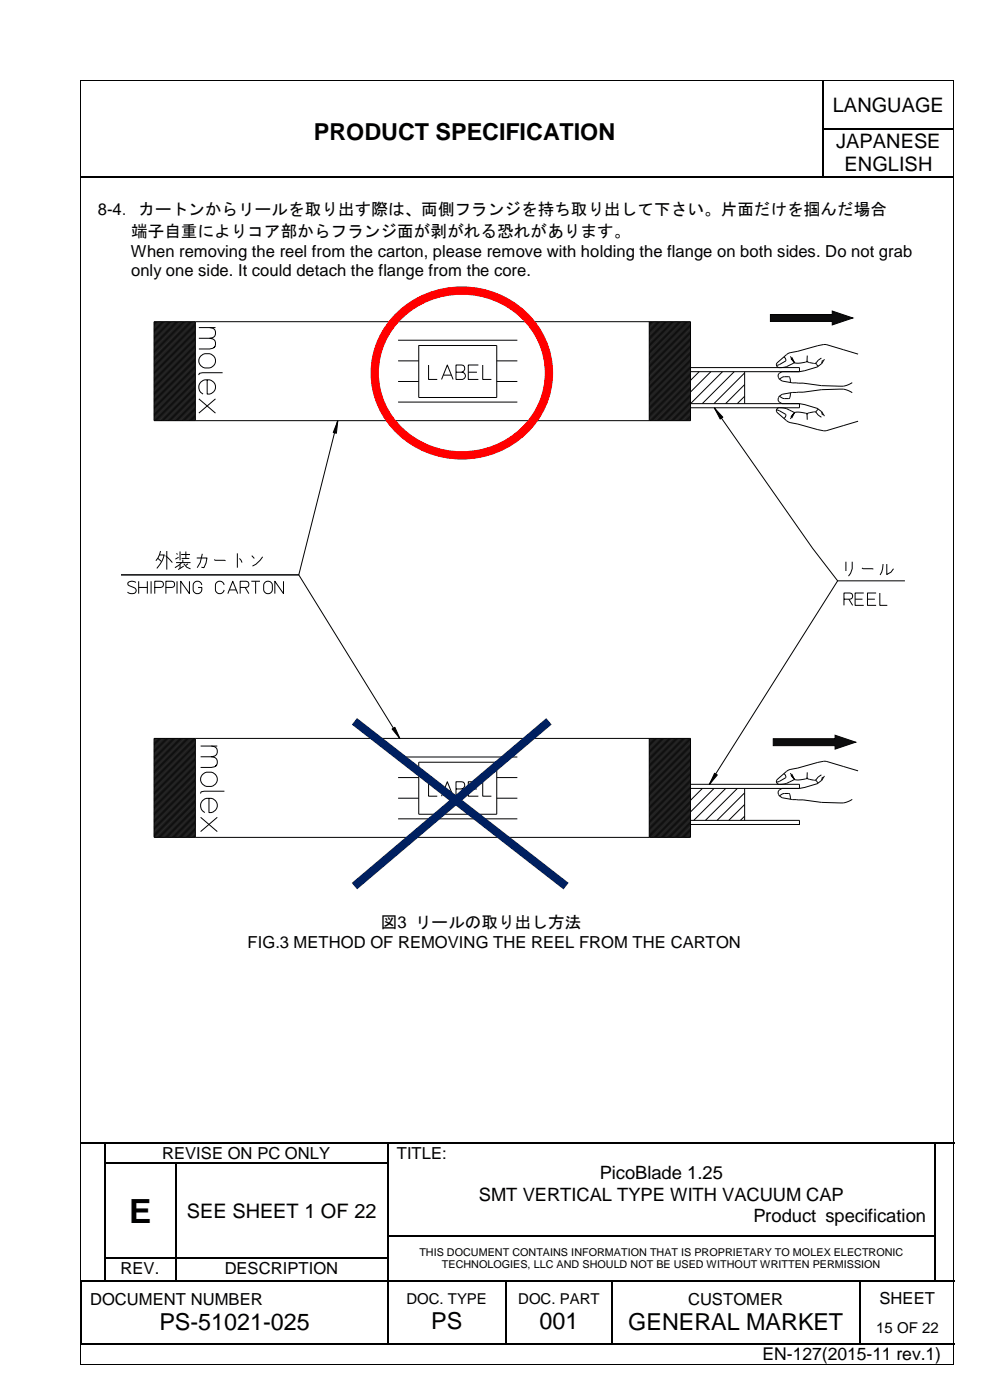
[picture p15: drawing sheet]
<svg xmlns="http://www.w3.org/2000/svg" width="210mm" height="297mm" viewBox="0 0 210 297" stroke-linecap="round" stroke-linejoin="round" font-family="sans-serif">
<defs><g id="words">
<text font-size="7.1" x="27.4" y="259.4">E</text>
<g font-size="5">
<text x="66.6" y="29.6">PRODUCT SPECIFICATION</text>
<text x="91.4" y="282">PS</text>
<text x="114.4" y="282">001</text>
<text x="33.8" y="282.2">PS-51021-025</text>
<text x="133.2" y="282.2">GENERAL MARKET</text>
</g>
<g font-size="4.2">
<text x="176.6" y="23.7">LANGUAGE</text>
<text x="177.3" y="31.5">JAPANESE</text>
<text x="179.1" y="36.3">ENGLISH</text>
<text x="39.6" y="258.4">SEE SHEET 1 OF 22</text>
</g>
<g font-size="3.9">
<text x="127.2" y="250.2">PicoBlade 1.25</text>
<text x="101.5" y="254.7">SMT VERTICAL TYPE WITH VACUUM CAP</text>
<text x="159.7" y="259.2">Product specification</text>
</g>
<text font-size="3.7" x="161.6" y="288.6">EN-127(2015-11 rev.1)</text>
<g font-size="3.5">
<text x="20.8" y="45.6">8-4．カートンからリールを取り出す際は、両側フランジを持ち取り出して下さい。片面だけを掴んだ場合</text>
<text x="27.8" y="50.3">端子自重によりコア部からフランジ面が剥がれる恐れがあります。</text>
<text x="27.7" y="54.5">When removing the reel from the carton, please remove with holding the flange on both sides. Do not grab</text>
<text x="27.8" y="58.6">only one side. It could detach the flange from the core.</text>
<text x="80.7" y="196.8">図3 リールの取り出し方法</text>
<text x="52.5" y="201.2">FIG.3 METHOD OF REMOVING THE REEL FROM THE CARTON</text>
<text x="34.4" y="245.8">REVISE ON PC ONLY</text>
<text x="84.1" y="245.8">TITLE:</text>
<text x="25.6" y="270.4">REV.</text>
<text x="47.6" y="270.4">DESCRIPTION</text>
<text x="19.1" y="276.8">DOCUMENT NUMBER</text>
<text x="145.9" y="276.8">CUSTOMER</text>
<text x="186.5" y="276.6">SHEET</text>
</g>
<g font-size="3.2">
<text x="86.2" y="276.7">DOC. TYPE</text>
<text x="109.9" y="276.7">DOC. PART</text>
<text x="185.8" y="282.8">15 OF 22</text>
</g>
<g font-size="2.3">
<text x="88.9" y="266.5">THIS DOCUMENT CONTAINS INFORMATION THAT IS PROPRIETARY TO MOLEX ELECTRONIC</text>
<text x="93.7" y="269.1">TECHNOLOGIES, LLC AND SHOULD NOT BE USED WITHOUT WRITTEN PERMISSION</text>
</g>
</g></defs>
<g fill="none" stroke="#000" stroke-width=".25">
<path d="M174.6 17.1v10.2M17.2 37.5h157.2M174.6 27.5v9.9M174.7 27.4h27.4M174.7 37.5h27.4M17.2 242.4h4.9M22.2 242.6v4M22.2 246.9v4.8M22.2 252v4.9M22.2 257.1v4.9M22.3 242.4h59.8M22.3 246.8h14.8"/>
<path d="M37.2 246.9v4.8M37.2 252v4.9M37.2 257.1v4.9M37.3 246.8h44.8M82.2 242.6v4M82.2 246.9v4.8M82.2 252v4.9M82.2 257.1v4.9M82.4 242.4h115.7M198.2 242.6v4M198.2 246.9v4.8M198.2 252v4.9"/>
<path d="M198.2 257.1v4.9M198.4 242.4h4M17.2 271.9v13M17.6 271.8h4.5M22.2 262.3v4.6M22.2 267.1v4.6M22.3 267h14.8M22.3 271.8h14.8M37.2 262.3v4.6M37.2 267.1v4.6M37.3 267h44.8M37.3 271.8h44.8"/>
<path d="M82.2 262.3v4.6M82.2 267.1v4.6M82.2 271.9v13M82.4 262.2h115.7M82.4 271.8h24.7M107.2 271.9v13M107.3 271.8h22.3M129.7 271.9v13M129.9 271.8h52.2M182.2 271.9v13M182.4 271.8h15.7M198.2 262.3v4.6"/>
<path d="M198.2 267.1v4.6M198.4 271.8h4M17.3 285.1h64.8M82.4 285.1h24.7M107.3 285.1h22.3M129.9 285.1h52.2M182.4 285.1h20"/>
</g>
<g fill="#000">
<path d="M174.4 27.3h.3v.2h-.3z" fill-rule="evenodd"/>
<path d="M174.4 37.4h.3v.2h-.3z" fill-rule="evenodd"/>
<path d="M22.1 242.3h.2v.3h-.2z" fill-rule="evenodd"/>
<path d="M22.1 246.6h.2v.3h-.2z" fill-rule="evenodd"/>
<path d="M22.1 251.7h.2v.3h-.2z" fill-rule="evenodd"/>
<path d="M22.1 256.9h.2v.2h-.2z" fill-rule="evenodd"/>
<path d="M37.1 246.6h.2v.3h-.2z" fill-rule="evenodd"/>
<path d="M37.1 251.7h.2v.3h-.2z" fill-rule="evenodd"/>
<path d="M37.1 256.9h.2v.2h-.2z" fill-rule="evenodd"/>
<path d="M82.1 242.3h.3v.3h-.3z" fill-rule="evenodd"/>
<path d="M82.1 246.6h.3v.3h-.3z" fill-rule="evenodd"/>
<path d="M82.1 251.7h.3v.3h-.3z" fill-rule="evenodd"/>
<path d="M82.1 256.9h.3v.2h-.3z" fill-rule="evenodd"/>
<path d="M198.1 242.3h.3v.3h-.3z" fill-rule="evenodd"/>
<path d="M198.1 246.6h.3v.3h-.3z" fill-rule="evenodd"/>
<path d="M198.1 251.7h.3v.3h-.3z" fill-rule="evenodd"/>
<path d="M198.1 256.9h.3v.2h-.3z" fill-rule="evenodd"/>
<path d="M17.1 271.7h.2v.2h-.2z" fill-rule="evenodd"/>
<path d="M17.1 271.7h.2v.2h-.2z" fill-rule="evenodd"/>
<path d="M17.3 271.7h.3v.2h-.3z" fill-rule="evenodd"/>
<path d="M22.1 262h.2v.3h-.2z" fill-rule="evenodd"/>
<path d="M22.1 266.9h.2v.2h-.2z" fill-rule="evenodd"/>
<path d="M22.1 271.7h.2v.2h-.2z" fill-rule="evenodd"/>
<path d="M37.1 262h.2v.3h-.2z" fill-rule="evenodd"/>
<path d="M37.1 266.9h.2v.2h-.2z" fill-rule="evenodd"/>
<path d="M37.1 271.7h.2v.2h-.2z" fill-rule="evenodd"/>
<path d="M82.1 262h.3v.3h-.3z" fill-rule="evenodd"/>
<path d="M82.1 266.9h.3v.2h-.3z" fill-rule="evenodd"/>
<path d="M82.1 271.7h.3v.2h-.3z" fill-rule="evenodd"/>
<path d="M107.1 271.7h.2v.2h-.2z" fill-rule="evenodd"/>
<path d="M129.6 271.7h.3v.2h-.3z" fill-rule="evenodd"/>
<path d="M182.1 271.7h.3v.2h-.3z" fill-rule="evenodd"/>
<path d="M198.1 262h.3v.3h-.3z" fill-rule="evenodd"/>
<path d="M198.1 266.9h.3v.2h-.3z" fill-rule="evenodd"/>
<path d="M198.1 271.7h.3v.2h-.3z" fill-rule="evenodd"/>
<path d="M17.1 284.9h.2v.3h-.2z" fill-rule="evenodd"/>
<path d="M17.1 284.9h.2v.3h-.2z" fill-rule="evenodd"/>
<path d="M82.1 284.9h.3v.3h-.3z" fill-rule="evenodd"/>
<path d="M107.1 284.9h.2v.3h-.2z" fill-rule="evenodd"/>
<path d="M129.6 284.9h.3v.3h-.3z" fill-rule="evenodd"/>
<path d="M182.1 284.9h.3v.3h-.3z" fill-rule="evenodd"/>
</g>
<g fill="none" stroke="#000" stroke-width=".21">
<path d="M32.7 68.2h113.7v21h-113.7zM32.9 68.2l-.2 .3M33.1 68.2l-.4 .5M33.4 68.2l-.7 .8M33.6 68.2l-.9 1M33.9 68.2l-1.2 1.3M34.1 68.2l-1.4 1.5M34.4 68.2l-1.7 1.8M34.6 68.2l-1.9 2M34.9 68.2l-2.2 2.3M35.1 68.2l-2.4 2.5M35.4 68.2l-2.7 2.7"/>
<path d="M35.6 68.2l-2.9 3M35.9 68.2l-3.2 3.2M36.1 68.2l-3.4 3.5M36.4 68.2l-3.7 3.7M36.6 68.2l-3.9 4M36.9 68.2l-4.2 4.2M37.1 68.2l-4.4 4.5M37.4 68.2l-4.7 4.7M37.6 68.2l-4.9 5M37.8 68.2l-5.1 5.2M38.1 68.2l-5.4 5.5M38.3 68.2l-5.6 5.7"/>
<path d="M38.6 68.2l-5.9 6M38.8 68.2l-6.1 6.2M39.1 68.2l-6.4 6.5M39.3 68.2l-6.6 6.7M39.6 68.2l-6.9 7M39.8 68.2l-7.1 7.2M40.1 68.2l-7.4 7.4M40.3 68.2l-7.6 7.7M40.6 68.2l-7.9 7.9M40.8 68.2l-8.1 8.2M41.1 68.2l-8.4 8.4M41.3 68.2l-8.6 8.7"/>
<path d="M41.4 79.8l-8.7 8.7M41.4 79.5l-8.7 8.8M41.4 79.3l-8.7 8.7M41.4 79l-8.7 8.8M41.4 78.8l-8.7 8.7M41.4 78.5l-8.7 8.8M41.4 78.3l-8.7 8.7M41.4 78l-8.7 8.8M41.4 77.8l-8.7 8.7M41.4 77.5l-8.7 8.8M41.4 77.3l-8.7 8.7M41.4 77l-8.7 8.8"/>
<path d="M41.4 76.8l-8.7 8.7M41.4 76.6l-8.7 8.7M41.4 76.3l-8.7 8.8M41.4 76.1l-8.7 8.7M41.4 75.8l-8.7 8.8M41.4 75.6l-8.7 8.7M41.4 75.3l-8.7 8.8M41.4 75.1l-8.7 8.7M41.4 74.8l-8.7 8.8M41.4 74.6l-8.7 8.7M41.4 74.3l-8.7 8.8M41.4 74.1l-8.7 8.7"/>
<path d="M41.4 73.8l-8.7 8.8M41.4 73.6l-8.7 8.7M41.4 73.3l-8.7 8.8M41.4 73.1l-8.7 8.7M41.4 72.8l-8.7 8.8M41.4 72.6l-8.7 8.7M41.4 72.3l-8.7 8.8M41.4 72.1l-8.7 8.7M41.4 71.9l-8.7 8.7M41.4 71.6l-8.7 8.7M41.4 71.4l-8.7 8.7M41.4 71.1l-8.7 8.8"/>
<path d="M41.4 70.9l-8.7 8.7M41.4 70.6l-8.7 8.8M41.4 70.4l-8.7 8.7M41.4 70.1l-8.7 8.8M41.4 69.9l-8.7 8.7M41.4 69.6l-8.7 8.8M41.4 69.4l-8.7 8.7M41.4 69.1l-8.7 8.8M41.4 68.9l-8.7 8.7M41.4 68.6l-8.7 8.8M41.4 68.4l-8.7 8.7M41.4 68.2v21"/>
<path d="M42.2 69.5h2.2a1.14 1.14 0 0 1 1.3 1.1 1.14 1.14 0 0 1-1.3 1.2l.7 .1a1.07 1.07 0 0 1 .5 1.6M42.5 75.5a1.79 1.79 0 0 1 2.1-.5 1.79 1.79 0 0 1 1.1 1.8 1.79 1.79 0 0 1-2 1.3 1.79 1.79 0 0 1-1.5-1.8zM44.4 71.8h-2.2M45.3 73.8l.3-.3-.5 .4-.7 .1h-2.2M45.7 69.5h-1.3M47.2 79.1h-4.3l-.6 .1-.1 .4M88.8 73.3h16.5v11h-16.5zM88.8 76.6h-4.4M90.9 77.4v3.1h1.8M95.7 79.6h-1.7M97.9 79a.77 .77 0 0 0 .6-.8 .77 .77 0 0 0-.7-.8h-1.1v3.1h1.4a.77 .77 0 0 0 .6-.8 .77 .77 0 0 0-.8-.7h-1.2M101.1 79h-1.8"/>
<path d="M101.4 77.4h-2.1v3.1h2.1M102.3 77.4v3.1h1.9M109.7 76.6h-4.4M109.7 72.2h-25.3M137.6 68.2v21M137.8 68.2l-.2 .2M138.1 68.2l-.5 .5M138.3 68.2l-.7 .7M138.6 68.2l-1 .9M138.8 68.2l-1.2 1.2M139 68.2l-1.4 1.4M139.3 68.2l-1.7 1.7"/>
<path d="M139.5 68.2l-1.9 1.9M139.8 68.2l-2.2 2.2M140 68.2l-2.4 2.4M140.3 68.2l-2.7 2.7M140.5 68.2l-2.9 2.9M140.8 68.2l-3.2 3.2M141 68.2l-3.4 3.4M141.3 68.2l-3.7 3.7M141.5 68.2l-3.9 3.9M141.8 68.2l-4.2 4.2M142 68.2l-4.4 4.4M142.3 68.2l-4.7 4.7"/>
<path d="M142.5 68.2l-4.9 4.9M142.8 68.2l-5.2 5.2M143 68.2l-5.4 5.4M143.3 68.2l-5.7 5.7M143.5 68.2l-5.9 5.9M143.7 68.2l-6.1 6.1M144 68.2l-6.4 6.4M144.2 68.2l-6.6 6.6M144.5 68.2l-6.9 6.9M144.7 68.2l-7.1 7.1M145 68.2l-7.4 7.4M145.2 68.2l-7.6 7.6"/>
<path d="M145.5 68.2l-7.9 7.9M145.7 68.2l-8.1 8.1M146 68.2l-8.4 8.4M146.2 68.2l-8.6 8.6M146.4 79.9l-8.8 8.8M146.4 79.7l-8.8 8.8M146.4 79.5l-8.8 8.7M146.4 79.2l-8.8 8.8M146.4 79l-8.8 8.7M146.4 78.7l-8.8 8.8M146.4 78.5l-8.8 8.7M146.4 78.2l-8.8 8.8"/>
<path d="M146.4 77.7l-8.8 8.8M146.4 77.5l-8.8 8.7M146.4 77.2l-8.8 8.8M146.4 77l-8.8 8.7M146.4 76.7l-8.8 8.8M146.4 76.5l-8.8 8.7M146.4 76.2l-8.8 8.8M146.4 76l-8.8 8.7M146.4 75.7l-8.8 8.8M146.4 75.5l-8.8 8.7M146.4 75.2l-8.8 8.8M146.4 75l-8.8 8.7"/>
<path d="M146.4 74.7l-8.8 8.8M146.4 74.5l-8.8 8.8M146.4 74.3l-8.8 8.7M146.4 74l-8.8 8.8M146.4 73.8l-8.8 8.7M146.4 73.5l-8.8 8.8M146.4 73.3l-8.8 8.7M146.4 73l-8.8 8.8M146.4 72.8l-8.8 8.7M146.4 72.5l-8.8 8.8M146.4 72.3l-8.8 8.7M146.4 72l-8.8 8.8"/>
<path d="M146.4 71.8l-8.8 8.7M146.4 71.5l-8.8 8.8M146.4 71.3l-8.8 8.7M146.4 71l-8.8 8.8M146.4 70.8l-8.8 8.7M146.4 70.5l-8.8 8.8M146.4 70.3l-8.8 8.7M146.4 70l-8.8 8.8M146.4 69.8l-8.8 8.8M146.4 69.6l-8.8 8.7M146.4 69.3l-8.8 8.8M146.4 69.1l-8.8 8.7"/>
<path d="M146.4 68.8l-8.8 8.8M146.4 68.6l-8.8 8.7M146.4 68.3l-8.8 8.8M148.2 78.9l-10.4 10.3M150.7 78.9l-10.4 10.3M153.2 78.9l-10.4 10.3M155.7 78.9l-6.8 6.7M157.9 79.1l-6.5 6.5M157.9 78.9v6.7M165.8 78.9l-.5 .3a.89 .89 0 0 0 0 1.3l.5 .3 2.3 .4 2.2 .1a29.9 29.9 0 0 0 8.8 .6l1.6-.7M166.2 75.7l.3 .3 .1 .6-1.4 .8-.6 .1M167.6 75.6l.8 1.4-.7-.9"/>
<path d="M167.7 74.8l-.9 .4-2.1 1.8a.71 .71 0 0 0 .1 .9 .71 .71 0 0 0 .8 .1 5.4 5.4 0 0 0 2.8-1M167.9 75.8l.5 1.2M169.5 78.9v-.9h-23.1l-8.8 8.7M169.5 78.9h-23.1M171.1 76.6l.1 .2M171.1 76.5v.1a1.8 1.8 0 0 1-1.5 .4h-1.2M171.1 76.5l.1 .3 .4 .1 1.2 .2 .3-.2M171.1 75.4v1.1M173.1 76.9v.4l.4 .4M174.1 76l-1 .9M174.2 77.1l-.9 .7-3.8 1.1M174.4 76.4l-.2 .7"/>
<path d="M174.8 76.2l-.6 .9M175.3 73.1h-.6l-1.3 .2-5.7 1.5M175.3 73.1l6.6 2M41.4 89.2h-.1M41.4 88.9l-.3 .3M41.4 88.7l-.6 .5M41.4 88.4l-.8 .8M41.4 88.2l-1 1M41.4 87.9l-1.3 1.3M41.4 87.7l-1.5 1.5M41.4 87.4l-1.8 1.8M41.4 87.2l-2 2"/>
<path d="M41.4 86.9l-2.3 2.3M41.4 86.7l-2.5 2.5M41.4 86.4l-2.8 2.8M41.4 86.2l-3 3M41.4 85.9l-3.3 3.3M41.4 85.7l-3.5 3.5M41.4 85.5l-3.8 3.7M41.4 85.2l-4 4M41.4 85l-4.3 4.2M41.4 84.7l-4.5 4.5M41.4 84.5l-4.8 4.7M41.4 84.2l-5 5"/>
<path d="M41.4 84l-5.3 5.2M41.4 83.7l-5.5 5.5M41.4 83.5l-5.7 5.7M41.4 83.2l-6 6M41.4 83l-6.2 6.2M41.4 82.7l-6.5 6.5M41.4 82.5l-6.7 6.7M41.4 82.2l-7 7M41.4 82l-7.2 7.2M41.4 81.7l-7.5 7.5M41.4 81.5l-7.7 7.7M41.4 81.3l-8 7.9"/>
<path d="M41.4 81l-8.2 8.2M41.4 80.8l-8.5 8.4M41.4 80.5l-8.7 8.7M41.4 80.3l-8.7 8.7M41.4 80l-8.7 8.8M42.2 84.6l3.5 3M43.9 80.6v3a1.53 1.53 0 0 0 1.8-1.3 1.53 1.53 0 0 0-1.3-1.7 1.78 1.78 0 0 0-2.2 1.2 1.6 1.6 0 0 0 .8 1.8M45.7 84.6l-3.5 3M71.6 89.2l-8.3 32.8h-37.6h37.6l21.4 34.7M88.8 80.9h-4.4M96.1 80.5l-1.3-3.1-1.2 3.1M109.7 80.9h-4.4"/>
<path d="M109.7 85.3h-25.3M146.4 89.1l-.1 .1M146.4 88.9l-.4 .3M146.4 88.6l-.6 .6M146.4 88.4l-.9 .8M146.4 88.1l-1.1 1.1M146.4 87.9l-1.4 1.3M146.4 87.6l-1.6 1.6M146.4 87.4l-1.9 1.8M146.4 87.1l-2.1 2.1M146.4 86.9l-2.4 2.3M146.4 86.6l-2.6 2.6"/>
<path d="M146.4 86.4l-2.9 2.8M146.4 86.1l-3.1 3.1M146.4 85.9l-3.4 3.3M146.4 85.4l-3.8 3.8M146.4 85.1l-4.1 4.1M146.4 84.9l-4.3 4.3M146.4 84.7l-4.6 4.5M146.4 84.4l-4.8 4.8M146.4 84.2l-5.1 5M146.4 83.9l-5.3 5.3M146.4 83.7l-5.6 5.5M146.4 83.4l-5.8 5.8"/>
<path d="M146.4 82.9l-6.3 6.3M146.4 82.7l-6.6 6.5M146.4 82.4l-6.8 6.8M146.4 82.2l-7.1 7M146.4 81.9l-7.3 7.3M146.4 81.7l-7.6 7.5M146.4 81.4l-7.8 7.8M146.4 81.2l-8.1 8M146.4 80.9l-8.3 8.3M146.4 80.4l-8.8 8.8M146.4 80.2l-8.8 8.7M151.4 86.5l20.9 29.8 5.3 6.9h14.3"/>
<path d="M157.9 84.1l-1.6 1.5M157.9 81.6l-4.1 4M164.6 87l.6 .1 1.4 .8-.1 .5-.3 .4M165.2 80.4l.8-.4 1.2-.1a.94 .94 0 0 1 .3 1.2M167.5 83.3a.91 .91 0 0 1-.3 1.3l-1.1-.1-.9-.5M167.7 88.4l.7-.9-.8 1.4M168.4 87.5l-.1-.1a4.4 4.4 0 0 0-3.4-.8l-.3 .4 .1 .5 2.3 1.9 .7 .3M168.4 87.5h1.6l.9 .2 .2 .3M168.4 87.5l-.5 1.2M169.5 85.6l3.8 1 .9 .7M169.5 85.6v.9h-23.1M169.5 85.6h-23.1"/>
<path d="M171.1 89v.1M171.2 87.7l-.1 .2M173.1 87.6l-.3-.3-1.5 .4-.2 .2v1.1M173.1 87.6l.4 .5 .6 .4M173.5 86.8l-.4 .4v.4M174.2 87.3l.6 1M174.2 87.3l.2 .8M180.7 83.3l-1.7-.7a36.6 36.6 0 0 0-8.7 .6l-2.6 .1-1.9 .3-.6 .5a.91 .91 0 0 0 .1 1.2l.5 .3M181.9 89.4l-7 2-1.5-.3-5.7-1.4M33.5 118.5l.7 .6M33.8 117.7h1a6.2 6.2 0 0 1-1.5 2.9M34 116.9l-.5 1.5-.5 .6"/>
<path d="M35.1 117.9l1.4 1.5M35.4 116.9v3.9M37.4 117.4l.2 .2M37.9 118.2l-.7 .4M38.2 117v1.9M38.2 119.7v.9M38.5 119.4l-1.4 1M38.8 118.7v.7M39 119.6l.6 .7 .8 .4M39.4 117v1.5M39.8 119.6l-.4 .4M40.1 118.5h-1.6"/>
<path d="M40.3 117.6h-1.9M40.4 119.4h-3.1M41.7 118.4h2.2l-.2 1.1-.5 .9-.5-.1M42.9 117.5l-.5 1.9-.6 1M45.4 118.7l.2 .2 2.2 .1M50.3 117.4v3M50.8 118.5l.5 .9M53.4 117.9l.5 .6M55.7 118.1l-1.4 1.6-.8 .4M179.3 119.2v1.9M180.7 119.2v1.5l-.4 .9-.4 .6M187.2 119.7l-.3 1.7-.3 .6"/>
<path d="M188 119.7v2.2l.9-.5 .5-.7M28.8 123.6a1.17 1.17 0 0 0-1.7 .2l.3 .4 1.1 .5a.65 .65 0 0 1 .4 .8 .65 .65 0 0 1-.7 .4h-.8l-.4-.3M29.4 123.3v2.6M31.2 124.6h-1.8M31.2 123.3v2.6M32 123.3v2.6M32.8 124.6h1.3a.66 .66 0 0 0 .6-.6 .66 .66 0 0 0-.6-.7h-1.3v2.6M35.2 124.6h1.2a.66 .66 0 0 0 .6-.6 .66 .66 0 0 0-.6-.7h-1.2v2.6M37.5 123.3v2.6M39 120.1l-1.2 .7M40.2 123.3v2.6l-1.9-2.6v2.6M42.8 124.1a.93 .93 0 0 0-.9-.8 .93 .93 0 0 0-.9 .8v1.1a.96 .96 0 0 0 1.2 .7 .96 .96 0 0 0 .6-1.3h-.8"/>
<path d="M47.5 124.1a.93 .93 0 0 0-.9-.8 .93 .93 0 0 0-.9 .8v1.1a.93 .93 0 0 0 .9 .8 .93 .93 0 0 0 .9-.8M50.1 125.2h-1.5M50.4 125.9l-1.1-2.6-1 2.6M50.9 124.6h1.3a.66 .66 0 0 0 .6-.6 .66 .66 0 0 0-.6-.7h-1.3v2.6M52 124.6l.8 1.3M54.2 123.3v2.6M55.1 123.3h-1.8M56.1 123.6a.93 .93 0 0 1 1-.3 .93 .93 0 0 1 .6 .8v1.1a.93 .93 0 0 1-.9 .8 .93 .93 0 0 1-.9-.8v-1.1zM60.1 123.3v2.6l-1.8-2.6v2.6M177.6 123.2l-27.3 43.2M178.9 127.1h1.3a.66 .66 0 0 0 .6-.6 .66 .66 0 0 0-.6-.7h-1.3v2.6M180 127.1l.8 1.3"/>
<path d="M182.7 120.5l.3 .2h2.2M182.9 127.1h-1.6M183.1 125.8h-1.8v2.6h1.8M185.5 127.1h-1.6M185.7 125.8h-1.8v2.6h1.8M186.5 125.8v2.6h1.6M32.7 156.7h113.7v21h-113.7zM32.8 156.7l-.1 .1M33.1 156.7l-.4 .4M33.3 156.7l-.6 .6M33.6 156.7l-.9 .9M33.8 156.7l-1.1 1.1"/>
<path d="M34.1 156.7l-1.4 1.4M34.3 156.7l-1.6 1.6M34.6 156.7l-1.9 1.9M34.8 156.7l-2.1 2.1M35.1 156.7l-2.4 2.3M35.3 156.7l-2.6 2.6M35.6 156.7l-2.9 2.8M35.8 156.7l-3.1 3.1M36 156.7l-3.3 3.3M36.3 156.7l-3.6 3.6M36.5 156.7l-3.8 3.8M36.8 156.7l-4.1 4.1"/>
<path d="M37 156.7l-4.3 4.3M37.3 156.7l-4.6 4.6M37.5 156.7l-4.8 4.8M37.8 156.7l-5.1 5.1M38 156.7l-5.3 5.3M38.3 156.7l-5.6 5.6M38.5 156.7l-5.8 5.8M38.8 156.7l-6.1 6.1M39 156.7l-6.3 6.3M39.3 156.7l-6.6 6.6M39.5 156.7l-6.8 6.8M39.8 156.7l-7.1 7"/>
<path d="M40 156.7l-7.3 7.3M40.3 156.7l-7.6 7.5M40.5 156.7l-7.8 7.8M40.7 156.7l-8 8M41 156.7l-8.3 8.3M41.2 156.7l-8.5 8.5M41.4 159.9l-8.7 8.8M41.4 159.7l-8.7 8.7M41.4 159.4l-8.7 8.8M41.4 159.2l-8.7 8.8M41.4 159l-8.7 8.7M41.4 158.7l-8.7 8.8"/>
<path d="M41.4 158.5l-8.7 8.7M41.4 158.2l-8.7 8.8M41.4 158l-8.7 8.7M41.4 157.7l-8.7 8.8M41.4 157.5l-8.7 8.7M41.4 157.2l-8.7 8.8M41.4 157l-8.7 8.7M41.4 156.7l-8.7 8.8M41.4 156.7v21M42.5 158.3h2.3a1.15 1.15 0 0 1 1.3 1.1 1.15 1.15 0 0 1-1.3 1.1 1.14 1.14 0 0 1 1.1 .6 1.14 1.14 0 0 1 0 1.2M46.1 158.3h-1.3M137.6 156.7v21"/>
<path d="M137.7 156.7l-.1 .1M138 156.7l-.4 .3M138.2 156.7l-.6 .6M138.5 156.7l-.9 .8M138.7 156.7l-1.1 1M139 156.7l-1.4 1.3M139.2 156.7l-1.6 1.5M139.5 156.7l-1.9 1.8M139.7 156.7l-2.1 2M140 156.7l-2.4 2.3M140.2 156.7l-2.6 2.5M140.5 156.7l-2.9 2.8"/>
<path d="M140.7 156.7l-3.1 3M141 156.7l-3.4 3.3M141.2 156.7l-3.6 3.5M141.5 156.7l-3.9 3.8M141.7 156.7l-4.1 4M142 156.7l-4.4 4.3M142.2 156.7l-4.6 4.5M142.4 156.7l-4.8 4.8M142.7 156.7l-5.1 5M142.9 156.7l-5.3 5.2M143.2 156.7l-5.6 5.5M143.4 156.7l-5.8 5.7"/>
<path d="M143.7 156.7l-6.1 6M143.9 156.7l-6.3 6.2M144.2 156.7l-6.6 6.5M144.4 156.7l-6.8 6.7M144.7 156.7l-7.1 7M144.9 156.7l-7.3 7.2M145.2 156.7l-7.6 7.5M145.4 156.7l-7.8 7.7M145.7 156.7l-8.1 8M145.9 156.7l-8.3 8.2M146.2 156.7l-8.6 8.5M146.4 159.9l-8.8 8.7"/>
<path d="M146.4 159.6l-8.8 8.8M146.4 159.4l-8.8 8.7M146.4 159.1l-8.8 8.8M146.4 158.9l-8.8 8.7M146.4 158.6l-8.8 8.8M146.4 158.4l-8.8 8.7M146.4 158.1l-8.8 8.8M146.4 157.9l-8.8 8.8M146.4 157.7l-8.8 8.7M146.4 157.4l-8.8 8.8M146.4 157.2l-8.8 8.7M146.4 156.9l-8.8 8.8"/>
<path d="M146.4 156.7l-8.8 8.7M41.4 176l-1.6 1.7M41.4 175.5l-2.1 2.2M41.4 175.3l-2.3 2.4M41.4 174.6l-3.1 3.1M41.4 174.3l-3.3 3.4M41.4 173.8l-3.8 3.9M41.4 173.6l-4.1 4.1M41.4 173.1l-4.6 4.6M41.4 172.8l-4.8 4.9M41.4 172.1l-5.6 5.6M41.4 171.3l-6.3 6.4"/>
<path d="M41.4 171.1l-6.6 6.6M41.4 170.6l-7 7.1M41.4 170.3l-7.3 7.4M41.4 169.6l-8 8.1M41.4 169.4l-8.3 8.3M41.4 168.9l-8.7 8.7M41.4 168.6l-8.7 8.8M41.4 168.1l-8.7 8.8M41.4 167.9l-8.7 8.7M41.4 167.1l-8.7 8.8M41.4 166.9l-8.7 8.7M41.4 166.4l-8.7 8.7"/>
<path d="M41.4 165.6l-8.7 8.8M41.4 177.5l-.1 .2M41.4 177.3l-.4 .4M41.4 177l-.6 .7M41.4 176.8l-.9 .9M41.4 176.5l-1.1 1.2M41.4 176.3l-1.4 1.4M41.4 175.8l-1.9 1.9M41.4 175l-2.6 2.7M41.4 174.8l-2.8 2.9M41.4 174.1l-3.6 3.6M41.4 173.3l-4.3 4.4"/>
<path d="M41.4 172.6l-5.1 5.1M41.4 172.3l-5.3 5.4M41.4 171.8l-5.8 5.9M41.4 171.6l-6.1 6.1M41.4 170.8l-6.8 6.9M41.4 170.1l-7.5 7.6M41.4 169.9l-7.8 7.8M41.4 169.1l-8.5 8.6M41.4 168.4l-8.7 8.7M41.4 167.6l-8.7 8.8M41.4 167.4l-8.7 8.7M41.4 166.6l-8.7 8.8"/>
<path d="M41.4 166.1l-8.7 8.8M41.4 165.9l-8.7 8.7M41.4 165.4l-8.7 8.7M41.4 165.1l-8.7 8.8M41.4 164.9l-8.7 8.7M41.4 164.6l-8.7 8.8M41.4 164.4l-8.7 8.8M41.4 164.2l-8.7 8.7M41.4 163.9l-8.7 8.8M41.4 163.7l-8.7 8.7M41.4 163.4l-8.7 8.8M41.4 163.2l-8.7 8.7"/>
<path d="M41.4 162.9l-8.7 8.8M41.4 162.7l-8.7 8.7M41.4 162.4l-8.7 8.8M41.4 162.2l-8.7 8.7M41.4 161.9l-8.7 8.8M41.4 161.7l-8.7 8.7M41.4 161.4l-8.7 8.8M41.4 161.2l-8.7 8.7M41.4 160.9l-8.7 8.8M41.4 160.7l-8.7 8.7M41.4 160.4l-8.7 8.8M41.4 160.2l-8.7 8.7"/>
<path d="M42.5 173.4l3.6 3M42.9 164.3a1.79 1.79 0 0 1 2-.5 1.79 1.79 0 0 1 1.2 1.8 1.79 1.79 0 0 1-2 1.3 1.79 1.79 0 0 1-1.6-1.8zM44.3 169.4v3a1.53 1.53 0 0 0 1.8-1.3 1.53 1.53 0 0 0-1.3-1.7 1.77 1.77 0 0 0-2.3 1.2 1.62 1.62 0 0 0 .9 1.8M44.8 160.5h-2.3M45.7 162.6l.2-.3-.5 .4-.6 .1h-2.3M46.1 173.4l-3.6 3M47.6 167.9h-4.3l-.6 .1-.2 .4M88.8 165h-4.4M88.8 169.3h-4.4M88.8 161.7h16.5v11h-16.5zM90.9 165.8v3.1h1.8M95.7 168h-1.7"/>
<path d="M96.1 168.9l-1.3-3.1-1.2 3.1M97.9 167.4a.77 .77 0 0 0 .6-.8 .77 .77 0 0 0-.7-.8h-1.1v3.1h1.4a.77 .77 0 0 0 .6-.8 .77 .77 0 0 0-.8-.7h-1.2M101.1 167.4h-1.8M101.4 165.8h-2.1v3.1h2.1M102.3 165.8v3.1h1.9M109.7 160.6h-25.3M109.7 165h-4.4M109.7 169.3h-4.4M109.7 173.7h-25.3M146.4 174h23.1v.9h-23.1M146.4 177.2l-.5 .5M146.4 174.7l-2.9 3"/>
<path d="M146.4 177.5l-.2 .2M146.4 177l-.7 .7M146.4 176.7l-.9 1M146.4 176.5l-1.2 1.2M146.4 176.2l-1.4 1.5M146.4 176l-1.7 1.7M146.4 175.7l-1.9 2M146.4 175.5l-2.2 2.2M146.4 175.2l-2.4 2.5M146.4 175l-2.7 2.7M146.4 174.5l-3.2 3.2M146.4 174.2l-3.4 3.5"/>
<path d="M146.4 174l-3.7 3.7M146.4 173.7l-3.9 4M146.4 173.5l-4.2 4.2M146.4 173.2l-4.4 4.5M146.4 173l-4.7 4.7M146.4 172.7l-4.9 5M146.4 172.5l-5.2 5.2M146.4 172l-5.6 5.7M146.4 171.8l-5.9 5.9M146.4 171.5l-6.1 6.2M146.4 171.3l-6.4 6.4M146.4 171l-6.6 6.7"/>
<path d="M146.4 170.8l-6.9 6.9M146.4 170.5l-7.1 7.2M146.4 170.3l-7.4 7.4M146.4 170l-7.6 7.7M146.4 169.5l-8.1 8.2M146.4 169.3l-8.4 8.4M146.4 169l-8.6 8.7M146.4 168.8l-8.8 8.7M146.4 168.5l-8.8 8.8M146.4 168.3l-8.8 8.7M146.4 168l-8.8 8.8M146.4 167.8l-8.8 8.8"/>
<path d="M146.4 167.6l-8.8 8.7M146.4 167.1l-8.8 8.7M146.4 166.8l-8.8 8.8M146.4 166.6l-8.8 8.7M146.4 166.3l-8.8 8.8M146.4 166.1l-8.8 8.7M146.4 165.8l-8.8 8.8M146.4 165.6l-8.8 8.7M146.4 165.3l-8.8 8.8M146.4 165.1l-8.8 8.7M146.4 164.8l-8.8 8.8M146.4 164.6l-8.8 8.7"/>
<path d="M146.4 164.3l-8.8 8.8M146.4 164.1l-8.8 8.7M146.4 163.8l-8.8 8.8M146.4 163.6l-8.8 8.7M146.4 163.3l-8.8 8.8M146.4 163.1l-8.8 8.8M146.4 162.9l-8.8 8.7M146.4 162.6l-8.8 8.8M146.4 162.4l-8.8 8.7M146.4 162.1l-8.8 8.8M146.4 161.9l-8.8 8.7M146.4 161.6l-8.8 8.8"/>
<path d="M146.4 161.4l-8.8 8.7M146.4 161.1l-8.8 8.8M146.4 160.9l-8.8 8.7M146.4 160.6l-8.8 8.8M146.4 160.4l-8.8 8.7M146.4 160.1l-8.8 8.8M146.4 166.4h23.1v.9M146.4 167.3l-8.8 8.8M148.9 167.3l-10.4 10.4M151.4 167.3l-10.4 10.4M153.9 167.3l-6.8 6.7M156.3 167.3l-6.7 6.7"/>
<path d="M157.9 173.2l-.9 .8M157.9 170.7l-3.4 3.3M157.9 168.2l-5.9 5.8M157.9 167.3v6.7M165.2 168.9l1-.6h1a.93 .93 0 0 1 .3 1.3M165.8 167.3l-.5 .3a.88 .88 0 0 0 0 1.3l.5 .4 2.3 .3 2.2 .1a30.8 30.8 0 0 0 8.8 .6l1.6-.7M166.2 164.1l.3 .3 .1 .6-1.4 .8-.6 .1M166.8 163.6l-2.2 2.1M167.6 164l.8 1.4-.7-.9M167.7 163.2l-.9 .4M167.9 164.2l.5 1.2M168.4 165.4h-.1a4.6 4.6 0 0 1-3.3 .9l-.3-.3-.1-.3"/>
<path d="M169.5 167.3h-23.1M171.1 165l.1 .2M171.1 164.9l.1 .3 .4 .1 1.2 .2 .3-.2M171.1 164.9v.2a1.82 1.82 0 0 1-1.5 .3h-1.2M171.1 163.8v1.1M173.1 165.3v.4l.4 .4M174.1 164.4l-.6 .4-.4 .5M174.2 165.6l-.9 .7-3.8 1M174.4 164.8l-.2 .8M174.5 161.5l.8 .1M174.5 161.5l-6.8 1.7M174.8 164.6l-.6 1"/>
<path d="M175.3 161.6l6.6 1.9"/>
</g>
<g fill="#000" stroke="#000" stroke-width=".21">
<path d="M71.6 89.3l-.3 2.6-.7-.1z" fill-rule="evenodd"/>
<path d="M151.5 86.6l1.8 1.9-.6 .4z" fill-rule="evenodd"/>
<path d="M83.1 154.7l.6-.4 1.1 2.4z" fill-rule="evenodd"/>
<path d="M151.5 164l.6 .4-1.7 2z" fill-rule="evenodd"/>
</g>
<path d="M163.9 156.7h13.1v-.7l4.4 1.5-4.4 1.4v-.7h-13.1z" fill-rule="evenodd" fill="#0d0d0d"/>
<path d="M163.9 156.7h13.1v-.7l4.4 1.5-4.4 1.4v-.7h-13.1z" fill="none" stroke="#000" stroke-width=".21"/>
<path d="M163.3 66.7h13.1v-.7l4.4 1.5-4.4 1.4v-.7h-13.1z" fill-rule="evenodd" fill="#0d0d0d"/>
<path d="M17.1 17.1v272.3M17.2 17h184.9M202.2 17.1v272.3M163.3 66.7h13.1v-.7l4.4 1.5-4.4 1.4v-.7h-13.1zM17.2 289.5h184.9" fill="none" stroke="#000" stroke-width=".21"/>
<path d="M84.3 67.3a19 19 0 0 1 30.8 5.4 17.3 17.3 0 0 1-12 23.2 18.5 18.5 0 0 1-23.3-13.4 16.8 16.8 0 0 1 4.5-15.2z" fill="none" stroke="#f00" stroke-width="1.8"/>
<path d="M75.1 153l44.9 35M116.4 153l-41.3 35" fill="none" stroke="#002060" stroke-width="1.8" stroke-linecap="butt"/>
<g fill="#000">
<path d="M17 16.9h.2v.2h-.2z" fill-rule="evenodd"/>
<path d="M17 16.9h.2v.2h-.2z" fill-rule="evenodd"/>
<path d="M202.1 16.9h.2v.2h-.2z" fill-rule="evenodd"/>
<path d="M202.1 16.9h.2v.2h-.2z" fill-rule="evenodd"/>
<path d="M17 289.4h.2v.2h-.2z" fill-rule="evenodd"/>
<path d="M17 289.4h.2v.2h-.2z" fill-rule="evenodd"/>
<path d="M202.1 289.4h.2v.2h-.2z" fill-rule="evenodd"/>
<path d="M202.1 289.4h.2v.2h-.2z" fill-rule="evenodd"/>
</g>
<use href="#words"/>
</svg>
